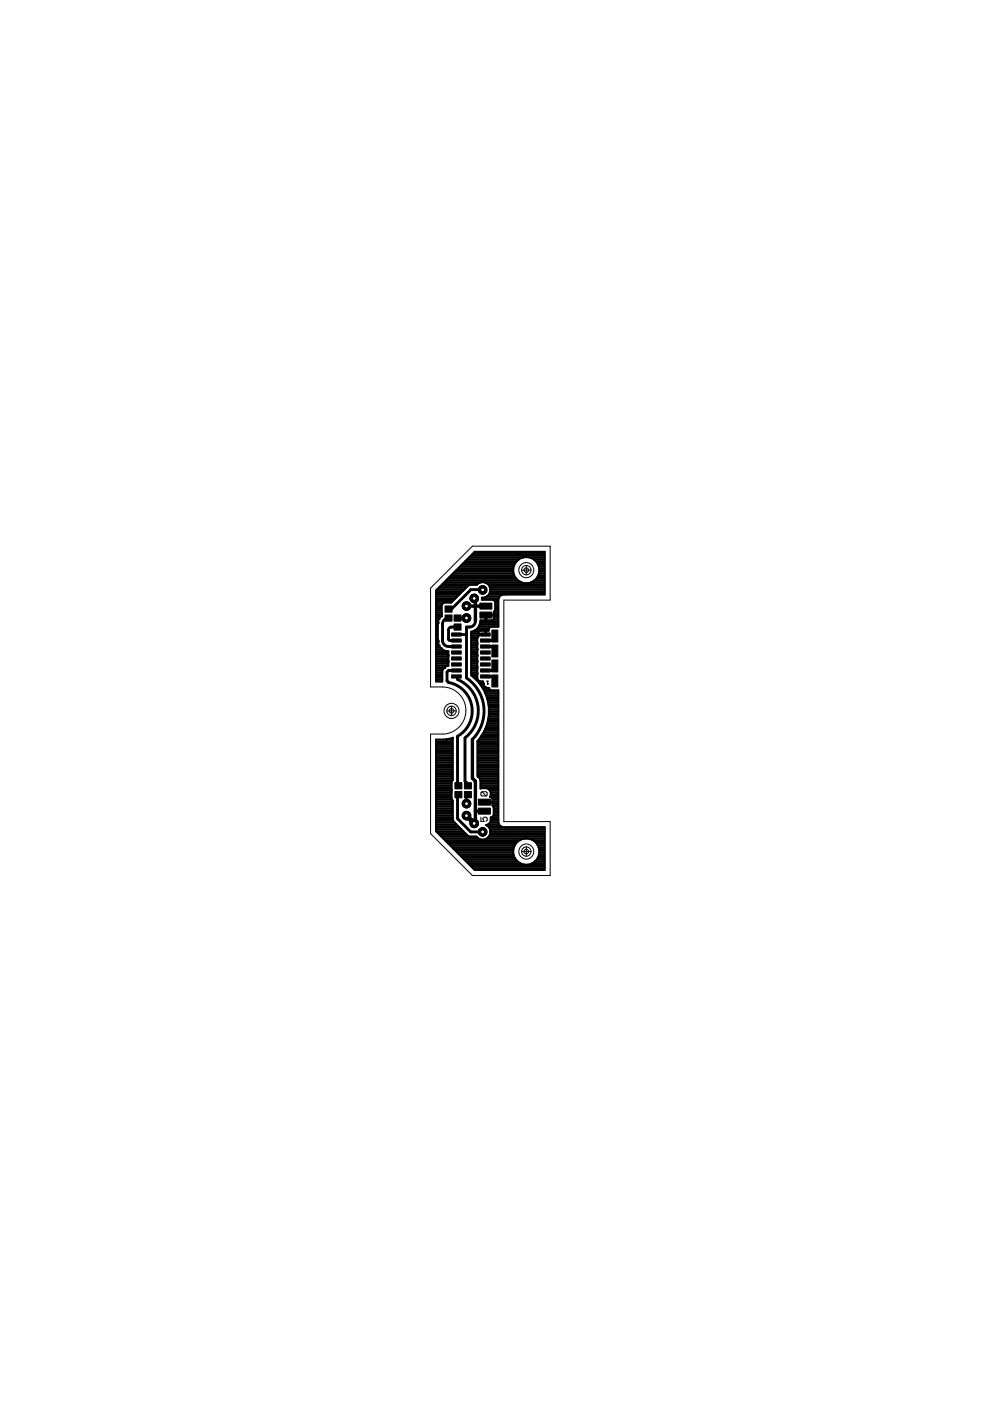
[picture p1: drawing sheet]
<svg xmlns="http://www.w3.org/2000/svg" width="210mm" height="297mm" viewBox="0 0 210 297" stroke-linecap="round" stroke-linejoin="round" font-family="sans-serif">
<circle cx="100.5" cy="126.9" r=".91" fill="#000" stroke="#000" stroke-width=".21"/>
<circle cx="100.5" cy="126.9" r=".4" fill="#fff" stroke="#000" stroke-width=".21"/>
<circle cx="102.3" cy="125.1" r=".91" fill="#000" stroke="#000" stroke-width=".21"/>
<circle cx="102.3" cy="125.1" r=".4" fill="#fff" stroke="#000" stroke-width=".21"/>
<circle cx="98.9" cy="128.5" r=".91" fill="#000" stroke="#000" stroke-width=".21"/>
<circle cx="98.9" cy="128.5" r=".4" fill="#fff" stroke="#000" stroke-width=".21"/>
<circle cx="98.9" cy="131" r=".91" fill="#000" stroke="#000" stroke-width=".21"/>
<circle cx="98.9" cy="131" r=".4" fill="#fff" stroke="#000" stroke-width=".21"/>
<circle cx="98.9" cy="172.9" r=".91" fill="#000" stroke="#000" stroke-width=".21"/>
<circle cx="98.9" cy="172.9" r=".4" fill="#fff" stroke="#000" stroke-width=".21"/>
<circle cx="98.9" cy="170.4" r=".91" fill="#000" stroke="#000" stroke-width=".21"/>
<circle cx="98.9" cy="170.4" r=".4" fill="#fff" stroke="#000" stroke-width=".21"/>
<circle cx="100.5" cy="174.6" r=".91" fill="#000" stroke="#000" stroke-width=".21"/>
<circle cx="100.5" cy="174.6" r=".4" fill="#fff" stroke="#000" stroke-width=".21"/>
<circle cx="102.3" cy="176.4" r=".91" fill="#000" stroke="#000" stroke-width=".21"/>
<circle cx="102.3" cy="176.4" r=".4" fill="#fff" stroke="#000" stroke-width=".21"/>
<g fill="#000" stroke="#000" stroke-width=".21">
<path d="M103.4 144.4v.7zM103.6 144.9l-.2 .2zM103.1 144.4h.5zM102 173.3v.9zM102 174.2h.6zM102 168.1v.4zM102 168.1l.2-.2zM102 168.5l.2 .3zM102.2 167.9h.9zM102.4 173.5v.2zM102.4 173.5l.2-.2zM102.4 173.7l.2 .5z"/>
<path d="M102.6 173.3h.5zM103.1 173.3l.2 .2zM102.2 168.8h.9zM103.1 167.9l.2 .2zM102.2 167.9l.9 .9zM103.3 173.5v.4zM103.3 173.9l-.2 .3zM103.3 168.1v.4zM103.1 168.8l.2-.3z"/>
<circle cx="100.5" cy="126.9" r=".91"/>
</g>
<g fill="#000" stroke="#000" stroke-width=".21">
<path d="M94.4 128.5h1.4v1.3h-1.4zM94.4 130.4h1.4v1.3h-1.4zM95.8 139.3h2v.7h-2zM95.8 138h2v.7h-2zM95.8 136.7h2v.7h-2zM95.8 135.5h2v.6h-2zM95.8 134.2h2v.7h-2zM96.3 130.4h1.4v1.3h-1.4zM96.3 132.3h1.4v1.3h-1.4zM101.7 127.9h2.6v1.2h-2.6zM101.7 129.8h2.6v1.2h-2.6zM101.9 139.3h2v.7h-2z"/>
<path d="M101.9 138h2v.7h-2zM101.9 136.7h2v.7h-2zM101.9 135.5h2v.6h-2zM101.9 134.2h2v.7h-2zM104.3 133.6h1.3v2.5h-1.3zM104.3 136.8h1.3v2.5h-1.3zM104.3 139.9h1.3v2.6h-1.3zM95.8 143.1h2v.7h-2zM95.8 141.8h2v.7h-2zM95.8 140.5h2v.7h-2zM101.9 143.1h2v.7h-2zM101.9 141.8h2v.7h-2z"/>
<path d="M101.9 140.5h2v.7h-2zM104.3 143.1h1.3v2.5h-1.3zM96.5 167.8h1.4v1.3h-1.4zM96.5 165.9h1.4v1.4h-1.4zM98.5 167.8h1.4v1.3h-1.4zM98.5 165.9h1.4v1.4h-1.4zM101.4 169.4h2.6v1.3h-2.6zM101.4 171.3h2.6v1.3h-2.6z"/>
</g>
<g fill="#000" stroke="#000" stroke-width=".42">
<path d="M97.9 119.7h11.1zM98.3 119.4h11zM98.7 119h10.9zM99 118.6h11zM99.4 118.2h11.4zM99.8 117.9h15.7zM100.1 117.5h15.4zM100.5 117.1h15zM100.6 117h14.9zM109 119.8l-.2 .7zM109.4 119.2l-.4 .6zM109.4 119.2l.5-.5z"/>
<path d="M109.9 118.7l.6-.4zM110.5 118.3l.7-.2zM111.2 118.1h.7zM112.4 118.2h3.1zM111.9 118.1l.7 .2zM113.2 118.6h2.3zM112.6 118.3l.7 .4zM113.6 119h1.9zM113.3 118.7l.5 .5zM113.9 119.4h1.6zM114.1 119.7h1.4zM113.8 119.2l.3 .6z"/>
<path d="M115.5 117v9.1zM92.5 125.2l8.1-8.2zM92.5 140h2.6zM92.5 139.6h2.6zM92.5 139.2h2.6zM92.5 138.8h2.6zM92.5 138.4h2.6zM92.5 138.1h2.2zM92.5 137.7h1.3zM92.5 137.3h.9zM92.5 136.9h.6zM92.5 136.6h.4z"/>
<path d="M92.5 136.2h.3zM92.5 135.8h.3zM92.5 135.5h.3zM92.5 135.1h.3zM92.5 134.7h.3zM92.5 134.3h.3zM92.5 134h.3zM92.5 133.6h.3zM92.5 133.2h.3zM92.5 132.8h.3zM92.5 132.5h.3zM92.5 132.1h.3z"/>
<path d="M92.5 131.7h.4zM92.5 131.3h.5zM92.5 131h.8zM92.5 130.6h1.1zM92.5 130.2h1.2zM92.5 129.8h1.1zM92.5 129.5h1.1zM92.5 129.1h1.1zM92.5 128.7h1.1zM92.5 128.3h1.1zM92.5 128h1.4zM92.5 127.6h3.3z"/>
<path d="M92.5 127.2h3.7zM92.5 126.8h4.1zM92.5 126.5h4.5zM92.5 126.1h4.8zM92.5 125.7h5.2zM92.5 125.3h5.6zM92.7 125h5.8zM92.8 132v.1zM92.8 132.1v.2zM92.8 132.3v.2zM92.8 132.5v3.1zM92.8 135.6v.2z"/>
<path d="M92.8 135.8v.2zM92.8 136v.2zM92.8 136.2l.2 .7zM93 131.3l-.2 .7zM93 136.9l.5 .5zM93 124.6h5.8zM93.4 124.2h5.8zM93.5 130.7l-.5 .6zM93.5 137.4l.5 .5zM93.6 128.4v1.5zM93.6 129.9l.1 .2zM93.6 130.3v.3z"/>
<path d="M93.5 130.7l.1-.1zM93.7 130.1l-.1 .2zM93.7 128.1l-.1 .3zM93.8 123.8h7.5zM93.9 127.9l-.2 .2zM94 137.9l.7 .2zM94.2 123.5h7.7zM93.9 127.9l.3-.1zM94.5 123.1h15.4zM94.7 138.1h.2zM94.9 138.1h.2zM94.9 122.7h14.6z"/>
<path d="M95.1 138.1v.7zM95.1 138.8v.2zM95.1 139.1v1zM95.1 139v.1zM95.3 122.3h13.9zM94.2 127.8h1.5zM95.7 122h13.3zM96 121.6h12.9zM96.4 121.2h12.4zM96.8 120.9h12zM97.2 120.5h11.6zM97.5 120.1h11.4z"/>
<path d="M99 124.4l-3.3 3.4zM99.3 124.2l-.3 .2zM99.3 124.2l.4-.2zM99.9 134v.7zM99.9 134l.7-.3zM99.9 140h1.3zM99.9 139.6h1.3zM99.9 139.2h1.3zM99.9 138.8h1.3zM99.9 138.4h1.3zM99.9 138.1h1.3zM99.9 137.7h1.4z"/>
<path d="M99.9 137.3h1.3zM99.9 136.9h1.3zM99.9 136.6h1.3zM99.9 136.2h1.3zM99.9 135.8h1.3zM99.9 135.5h1.3zM99.9 135.1h1.4zM99.9 134.7h1.6zM99.9 134.3h1.6zM99.9 134h1.6zM100.6 133.7l.6-.4zM100.8 133.6h2.8z"/>
<path d="M99.7 124h1.4zM101.6 132.7l-.4 .6zM101.2 135.3v1zM101.2 136.3l.1 .1zM101.2 136.6v.9zM101.2 137.5l.1 .2zM101.2 137.9v.9zM101.2 138.8l.1 .2zM101.2 139.1v1zM101.2 133.2h2.5zM101.3 136.4l-.1 .2zM101.3 137.7l-.1 .2z"/>
<path d="M101.3 139l-.1 .1zM101.3 135.1l-.1 .2zM101.4 123.7l-.3 .3zM101.5 134.5h1.4zM101.5 134.5v.4zM101.3 135.1l.2-.2zM101.5 134.2v.3zM101.5 134v.2zM101.5 132.8h4.2zM101.5 133.9v.1zM101.8 132l-.2 .7zM101.6 133.8l-.1 .1z"/>
<path d="M101.7 132.5h4zM101.6 133.8h.1zM101.9 131.9l-.1 .1zM101.8 132.1h3.9zM101.7 133.8l.2-.1zM101.9 131.5v.4zM101.9 131.5h1zM101.9 131.7h3.8zM101.4 123.7l.6-.3zM102.2 126.7v.5zM102.2 126.7h.5zM102.2 126.8h3.5z"/>
<path d="M102.7 126.7l.5-.3zM102 123.4h.7zM102.7 123.5h7.8zM102.9 130.5v1zM102.9 130.5h.2zM102.9 133.7v.8zM101.9 133.7h1zM102.9 131.3h.2zM102.9 131h.2zM102.9 130.6h.2zM103.1 130.5v1zM103.1 131.5h1.2z"/>
<path d="M103.1 130.3v.2zM103.1 130.3h1.7zM103.2 126.5h2.7zM103.2 126.4l.5-.4zM102.7 123.4l.5 .3zM103.4 123.8h12.1zM103.6 133.4v.3zM102.9 133.7h.7zM103.6 126.1h2.9zM103.7 133.2l-.1 .2zM103.9 125.4l-.2 .6zM103.2 123.7l.5 .4z"/>
<path d="M103.7 124.2h11.8zM103.8 125.7h11.7zM103.9 133l-.2 .2zM103.9 124.6h11.6zM103.9 124.8v.6zM103.7 124.1l.2 .7zM103.9 125.3h11.6zM103.9 125h11.6zM103.9 133l.2-.1zM104.3 131.5h.2zM102.2 127.2h2.2zM104.5 131.5l.1-.1z"/>
<path d="M104.6 131.4v-.1zM104.6 127.2h1.1zM104.7 131.2l-.1 .1zM104.6 131.3h1.1zM104.4 127.2l.3 .1zM104.8 131.1l-.1 .1zM104.7 129.7l.2-.2zM104.8 130.5v.6zM103.1 130.5h1.7zM104.8 129.7v.6zM104.8 131h.9zM104.8 130.6h.9z"/>
<path d="M104.8 130.2h.9zM104.8 129.8h.9zM105 129.3l-.1 .2zM104.7 127.3l.2 .2zM104.9 129.5h.8zM104.9 127.6h.8zM105 127.7v1.6zM104.9 127.5l.1 .2zM105 129.1h.7zM105 128.7h.7zM105 128.3h.7zM105 128h.7z"/>
<path d="M105.7 127v5.9zM104.1 132.9h1.6zM105.8 126.6l-.1 .4zM106.2 126.2l-.4 .4zM106.2 126.2l.4-.1zM106.6 126.1h.5zM108.8 120.5v.8zM108.8 121.3l.2 .7zM109 122l.4 .6zM109.4 122.6l.5 .5zM109.9 123.1l.6 .4zM110.5 123.5l.7 .2z"/>
<path d="M111.2 123.7h.7zM111.9 123.7l.7-.2zM112.6 123.5h2.9zM112.6 123.5l.7-.4zM113.3 123.1l.5-.5zM113.3 123.1h2.2zM113.7 122.7h1.8zM114.1 122l-.3 .6zM113.9 122.3h1.6zM114.3 121.3l-.2 .7zM114.1 122h1.4zM114.2 120.1h1.3z"/>
<path d="M114.3 121.6h1.2zM114.3 120.5v.8zM114.1 119.8l.2 .7zM114.3 121.2h1.2zM114.3 120.9h1.2zM114.3 120.5h1.2zM107.1 126.1h8.4zM92.5 156.8h1.5zM92.5 125.2v19.3zM92.5 159.8h3.5zM92.5 159.4h3.5zM92.5 159h3.5z"/>
<path d="M92.5 158.7h3.5zM92.5 158.3h3.5zM92.5 157.9h3.5zM92.5 157.5h3.5zM92.5 157.2h3.5zM92.5 144.4h1.3zM92.5 144.1h1.3zM92.5 143.7h1.3zM92.5 143.3h1.3zM92.5 142.9h1.3zM92.5 142.6h1.3zM92.5 142.2h1.3z"/>
<path d="M92.5 141.8h1.5zM92.5 141.5h1.9zM92.5 141.1h2.6zM92.5 140.7h2.6zM92.5 140.3h2.6zM92.5 144.5h1.1zM93.8 142.3v1.9zM93.8 144.2v.3zM93.6 144.5h.2zM93.9 141.9l-.1 .4zM94 156.8h.5zM94.2 141.6l-.3 .3z"/>
<path d="M94.5 156.8l1.3-.3zM94.5 141.3l-.3 .3zM94.5 156.8h1.5zM94.5 141.3l.4-.2zM95.1 140.1v.1zM95.1 140.4v.7zM94.9 141.1h.2zM95.1 140.2v.2zM95.8 156.5l.2-.1zM96 156.4v9zM99.9 134.7v8.5zM99.9 142.9h1.3z"/>
<path d="M99.9 142.6h1.3zM99.9 142.2h1.3zM99.9 141.8h1.3zM99.9 141.5h1.3zM99.9 141.1h1.3zM99.9 140.7h1.3zM99.9 140.3h1.3zM100.1 143.3h1.1zM99.9 143.2l.3 .2zM100.5 143.7h.7zM100.9 144.1h.4zM101.2 140.1l.1 .1z"/>
<path d="M101.2 140.4v.9zM101.2 141.3l.1 .2zM101.2 141.7v.9zM101.2 142.6l.1 .2zM101.2 143v.9zM101.2 143.9l.1 .2zM101.5 156.8l-.3 .3zM101.2 159.8h4.5zM101.2 159.4h4.5zM101.2 159h4.5zM101.2 158.7h4.5zM101.2 158.3h4.5z"/>
<path d="M101.2 157.9h4.5zM101.2 157.5h4.5zM101.2 157.2h4.5zM101.3 140.2l-.1 .2zM101.3 141.5l-.1 .2zM101.3 142.8l-.1 .2zM101.3 144.4h.4zM101.3 144.1l.2 .3zM101.5 144.4l.3 .1zM102.6 155.3l-1.1 1.5zM100.2 143.4l1.4 1.3zM101.6 156.8h4.1z"/>
<path d="M101.6 144.8h.9zM101.8 144.5h.6zM101.8 156.4h3.9zM101.9 145.2h.7zM102 156h3.7zM102.1 145.6h.6zM102.3 155.7h3.4zM102.4 145.9h1.3zM102.4 144.6l.1 .2zM102.5 144.8l.1 .2zM102.6 155.3h3.1zM103.3 153.5l-.7 1.8z"/>
<path d="M101.6 144.7l1 1.6zM102.6 146.3h1.5zM102.6 145v.3zM102.6 145.3l.1 .3zM102.7 154.9h3zM102.7 145.6l.3 .2zM102.7 146.7h3zM102.9 154.6h2.8zM102.9 147.1h2.8zM103 145.8l.1 .1zM103 154.2h2.7zM103.1 147.4h2.6z"/>
<path d="M103.1 145.9h.1zM103.2 153.8h2.5zM103.2 147.8h2.5zM103.2 145.9h.3zM103.7 151.7l-.4 1.8zM102.6 146.3l.7 1.7zM103.3 153.4h2.4zM103.3 148.2h2.4zM103.4 153.1h2.3zM103.4 148.6h2.3zM103.5 152.7h2.2zM103.5 148.9h2.2z"/>
<path d="M103.5 152.3h2.2zM103.5 149.3h2.2zM103.6 145.9l.1 .1zM103.6 151.9h2.1zM103.6 149.7h2.1zM103.7 149.8v1.9zM103.3 148l.4 1.8zM103.7 151.6h2zM103.7 151.2h2zM103.7 150.8h2zM103.7 150.4h2zM103.7 150h2z"/>
<path d="M103.7 146l.2 .2zM103.9 146.2l.2 .1zM104.1 146.3h1.6zM105.7 146.3v27.7zM92.5 156.8v19.5zM92.5 175.9h5.4zM92.5 175.5h5zM92.5 175.2h4.6zM92.5 174.8h4.3zM92.5 174.4h3.9zM92.5 174h3.6zM92.5 173.6h3.5z"/>
<path d="M92.5 173.3h3.5zM92.5 172.9h3.5zM92.5 172.5h3.5zM92.5 172.1h3.5zM92.5 171.8h3.5zM92.5 171.4h3.5zM92.5 171h3.5zM92.5 170.6h3.5zM92.5 170.3h3.5zM92.5 169.9h3.5zM92.5 169.5h3.3zM92.5 169.2h3.2z"/>
<path d="M92.5 168.8h3.2zM92.5 168.4h3.2zM92.5 168h3.2zM92.5 167.7h3.3zM92.5 167.3h3.2zM92.5 166.9h3.2zM92.5 166.5h3.2zM92.5 166.2h3.2zM92.5 165.8h3.2zM92.5 165.4h3.5zM92.5 165h3.5zM92.5 164.7h3.5z"/>
<path d="M92.5 164.3h3.5zM92.5 163.9h3.5zM92.5 163.5h3.5zM92.5 163.2h3.5zM92.5 162.8h3.5zM92.5 162.4h3.5zM92.5 162h3.5zM92.5 161.7h3.5zM92.5 161.3h3.5zM92.5 160.9h3.5zM92.5 160.5h3.5zM92.5 160.2h3.5z"/>
<path d="M92.5 176.3h5.8zM92.8 176.6h5.8zM93.2 177h5.8zM93.6 177.4h7.4zM94 177.8h7.5zM94.3 178.1h15.9zM94.7 178.5h15zM95.1 178.9h14.2zM95.5 179.3h13.6zM95.7 165.8v1.6zM95.7 167.4l.1 .1zM95.7 167.7v1.6z"/>
<path d="M95.7 169.3l.1 .2zM95.8 167.5l-.1 .2zM95.8 165.5l-.1 .3zM95.8 169.5l.2 .2zM95.8 179.6h13.2zM96 165.4l-.2 .1zM96 169.7v3.7zM96 173.4v.4zM96 173.8l.1 .3zM96.1 174.1l2.8 2.9zM98.9 177l.3 .2zM99.2 177.2l.4 .2z"/>
<path d="M99.6 177.4h1.4zM101 177.4l.4 .4zM101.2 157.1v7.5zM101.2 164.3h4.5zM101.2 163.9h4.5zM101.2 163.5h4.5zM101.2 163.2h4.5zM101.2 162.8h4.5zM101.2 162.4h4.5zM101.2 162h4.5zM101.2 161.7h4.5zM101.2 161.3h4.5z"/>
<path d="M101.2 160.9h4.5zM101.2 160.5h4.5zM101.2 160.2h4.5zM101.3 164.7h4.4zM101.4 177.8l.6 .2zM101.2 164.6l.2 .1zM101.4 164.7l.3 .3zM101.7 165h4zM101.9 165.4h3.8zM101.9 165.4v1.8zM101.7 165l.2 .4zM101.9 166.9h3.8z"/>
<path d="M101.9 166.5h3.8zM101.9 166.2h3.8zM101.9 165.8h3.8zM102 178h.7zM101.9 167.2l.1-.1zM102 167.1h.3zM102.7 178l.5-.2zM102.8 170v.2zM102.8 170h1.6zM102.3 167.1h.6zM103.1 174.9h.1zM103.2 177.8h12.3z"/>
<path d="M103.2 174.9l.3-.1zM102.9 167.1h.3zM103.2 177.8l.5-.5zM103.1 174.9l.1 .1zM103.4 175.2h2.7zM103.5 174.8l.4-.4zM103.2 167.1l.3 .1zM103.5 174.8h2.3zM103.5 167.3h2.2zM103.6 177.4h11.9zM103.9 176.7l-.2 .6zM103.2 175l.5 .4z"/>
<path d="M103.5 167.2l.2 .2zM103.7 175.5h11.8zM103.8 177h11.7zM103.9 175.9h11.6zM103.9 174.4h1.8zM104.1 174.1l-.2 .3zM104.1 168.7l-.2 .3zM103.7 167.4l.2 .3zM103.9 167.7h1.8zM103.9 176v.7zM103.7 175.4l.2 .6zM103.9 176.6h11.6z"/>
<path d="M103.9 176.3h11.6zM104 168.8h1.7zM103.9 169h.1zM104.1 173.8v.3zM104.1 173.3v.5zM104.1 168.4v.3zM104.1 168v.4zM103.9 167.7l.2 .3zM104.1 174h1.6zM104.1 173.6h1.6zM104.1 168.4h1.6zM104.1 168h1.6z"/>
<path d="M104.1 173.3l.3-.1zM104 169h.2zM104.2 173.3h1.5zM104.2 169.1l.1 .1zM104.3 169.2h1.4zM104.4 173.2l.2-.2zM104.3 169.2l.1 .1zM104.4 170.2v.6zM102.8 170.2h1.6zM104.4 169.4v.6zM104.4 169.3v.1zM104.4 170.6h1.3z"/>
<path d="M104.4 170.3h1.3zM104.4 169.9h1.3zM104.4 169.5h1.3zM104.7 172.8l-.1 .2zM104.4 170.8l.2 .1zM104.6 171h1.1zM104.6 172.9h1.1zM104.7 171.2v1.6zM104.6 170.9l.1 .3zM104.7 172.5h1zM104.7 172.1h1zM104.7 171.8h1z"/>
<path d="M104.7 171.4h1zM105.7 174v.4zM105.7 174.4l.1 .5zM105.8 174.9l.4 .3zM106.2 175.2l.4 .2zM106.6 175.4h8.9zM109 179.5l-.2 .7zM109.4 178.9l-.4 .6zM109.4 178.9l.5-.6zM109.9 178.3l.6-.3zM110.5 178l.7-.2zM111.2 177.8h.7z"/>
<path d="M111.9 177.8l.7 .2zM112.9 178.1h2.6zM112.6 178l.7 .3zM113.5 178.5h2zM113.3 178.3l.5 .6zM113.8 178.9h1.7zM114 179.3h1.5zM113.8 178.9l.3 .6zM114.2 179.6h1.3zM115.5 175.4v9.1zM96.2 180h12.7zM96.6 180.4h12.2z"/>
<path d="M97 180.8h11.8zM97.3 181.1h11.6zM97.7 181.5h11.3zM98.1 181.9h11.1zM98.4 182.3h11zM98.8 182.6h10.9zM99.2 183h11.1zM99.6 183.4h15.9zM99.9 183.8h15.6zM100.3 184.1h15.2zM92.5 176.3l8.1 8.2zM108.8 180.2v.7z"/>
<path d="M108.8 180.9l.2 .7zM109 181.6l.4 .6zM109.4 182.2l.5 .6zM109.9 182.8l.6 .3zM110.5 183.1l.7 .2zM111.2 183.3h.7zM111.9 183.3l.7-.2zM112.6 183.1l.7-.3zM112.9 183h2.6zM113.8 182.2l-.5 .6zM113.4 182.6h2.1zM114.1 181.6l-.3 .6z"/>
<path d="M113.8 182.3h1.7zM114 181.9h1.5zM114.3 180.9l-.2 .7zM114.2 181.5h1.3zM114.3 181.1h1.2zM114.3 180h1.2zM114.3 180.2v.7zM114.1 179.5l.2 .7zM114.3 180.8h1.2zM114.3 180.4h1.2zM100.6 184.5h14.9z"/>
</g>
<g fill="#000">
<circle cx="92.8" cy="136.2" r=".21"/>
<circle cx="92.8" cy="136" r=".21"/>
<circle cx="92.8" cy="132" r=".21"/>
<circle cx="92.8" cy="132.1" r=".21"/>
<circle cx="92.8" cy="135.8" r=".21"/>
<circle cx="93" cy="131.3" r=".21"/>
<circle cx="93" cy="136.9" r=".21"/>
<circle cx="93.5" cy="137.4" r=".21"/>
<circle cx="93.5" cy="130.7" r=".21"/>
<circle cx="94.9" cy="138.1" r=".21"/>
<circle cx="97" cy="131" r=".31"/>
<circle cx="100.6" cy="133.7" r=".21"/>
<circle cx="101.2" cy="133.3" r=".21"/>
<circle cx="101.6" cy="132.7" r=".21"/>
<circle cx="101.8" cy="132" r=".21"/>
<circle cx="102.9" cy="134.5" r=".21"/>
<circle cx="102.9" cy="134.3" r=".21"/>
<circle cx="102.9" cy="134" r=".21"/>
<circle cx="94.2" cy="141.6" r=".21"/>
<circle cx="94.5" cy="156.8" r=".21"/>
<circle cx="95.8" cy="156.5" r=".21"/>
<circle cx="100.2" cy="143.4" r=".21"/>
<circle cx="101.5" cy="156.8" r=".21"/>
<circle cx="101.6" cy="144.7" r=".21"/>
<circle cx="102.6" cy="155.3" r=".21"/>
<circle cx="102.6" cy="146.3" r=".21"/>
<circle cx="103" cy="145.8" r=".21"/>
<circle cx="103.3" cy="153.5" r=".21"/>
<circle cx="103.3" cy="148" r=".21"/>
<circle cx="103.5" cy="145.9" r=".21"/>
<circle cx="103.7" cy="151.7" r=".21"/>
<circle cx="103.7" cy="149.8" r=".21"/>
<circle cx="101.4" cy="164.7" r=".21"/>
<circle cx="104.1" cy="173.3" r=".21"/>
</g>
<path d="M98.9 172.9l.9 1zM99.8 173.9l.7 .7z" fill="#000" stroke="#000" stroke-width="1"/>
<path d="M100.8 128.5v3.2zM100.8 128.5h2.2zM100.8 127.1v1.4zM100.5 126.9l.3 .2zM98.9 128.5h1.9zM100.2 156.8v8.2zM100.2 165l.6 .6zM100.8 172v2.3zM100.8 165.6v6.4zM100.8 172h1.9z" fill="#000" stroke="#000" stroke-width=".72"/>
<path d="M93.8 135.8l.2 .6 .3 .4 .8 .3M95.1 131l-.8 .3-.3 .5-.2 .5M95.1 135.5l.3 .3M95.7 132.9l-.3 .2-.3 .5M100.8 131.7l-.1 .5-.4 .5-.8 .2M95.1 144.7a6.2 6.2 0 0 1 4.9 5 6.2 6.2 0 0 1-3 6.4M97 144.1a7.2 7.2 0 0 1 1.6 12.3M98.9 143.7a8.5 8.5 0 0 1 1.3 13.1M99.2 168.5l-.3 .3" fill="none" stroke="#000" stroke-width=".61"/>
<g fill="#000" stroke="#000" stroke-width=".61">
<path d="M93.8 132.3v3.5zM95.1 129.1h.6zM95.1 137.1h1.7zM95.1 133.6v1.9zM95.4 135.8h1.4zM99.8 125l-4.1 4.1zM95.7 132.9h1.3zM97 131h1.9zM98.9 132.9h.6zM98.9 132.9v1.6zM96.8 134.5h2.1zM99.8 125h2.5z"/>
<path d="M102.9 135.8h2zM104.9 134.9v.9zM102.9 137.1h2zM104.9 137.1v.9zM94.8 142.5l.3-.3zM94.8 142.5v1.9zM95.1 142.2h1.7zM94.8 144.4l.3 .3zM96.8 143.4h.2zM97 143.4v.7zM98.9 134.5v9.2zM102.9 143.4h2z"/>
<path d="M102.9 142.2h2zM104.9 143.4v1zM104.9 141.2v1zM97 156.1v10.5zM97.2 168.5l-.2 .4zM97 168.9v4.7zM97 166.6h.2zM98.6 156.4v9.2zM98.6 165.6l.3 .3zM98.9 165.9v.4zM98.9 166.3l.3 .3zM98.9 168.8v1.6z"/>
<path d="M98.9 166.6h.3zM97 173.6l2.8 2.8zM99.8 176.4h2.5zM100.8 174.3l-.3 .3z"/>
</g>
<circle cx="100.5" cy="126.9" r=".4" fill="#fff" stroke="#000" stroke-width=".21"/>
<circle cx="102.3" cy="125.1" r=".91" fill="#000" stroke="#000" stroke-width=".21"/>
<circle cx="102.3" cy="125.1" r=".4" fill="#fff" stroke="#000" stroke-width=".21"/>
<circle cx="98.9" cy="128.5" r=".91" fill="#000" stroke="#000" stroke-width=".21"/>
<circle cx="98.9" cy="128.5" r=".4" fill="#fff" stroke="#000" stroke-width=".21"/>
<circle cx="98.9" cy="131" r=".91" fill="#000" stroke="#000" stroke-width=".21"/>
<circle cx="98.9" cy="131" r=".4" fill="#fff" stroke="#000" stroke-width=".21"/>
<circle cx="98.9" cy="172.9" r=".91" fill="#000" stroke="#000" stroke-width=".21"/>
<circle cx="98.9" cy="172.9" r=".4" fill="#fff" stroke="#000" stroke-width=".21"/>
<circle cx="98.9" cy="170.4" r=".91" fill="#000" stroke="#000" stroke-width=".21"/>
<circle cx="98.9" cy="170.4" r=".4" fill="#fff" stroke="#000" stroke-width=".21"/>
<circle cx="100.5" cy="174.6" r=".91" fill="#000" stroke="#000" stroke-width=".21"/>
<circle cx="100.5" cy="174.6" r=".4" fill="#fff" stroke="#000" stroke-width=".21"/>
<circle cx="102.3" cy="176.4" r=".91" fill="#000" stroke="#000" stroke-width=".21"/>
<circle cx="102.3" cy="176.4" r=".4" fill="#fff" stroke="#000" stroke-width=".21"/>
<g fill="#000" stroke="#000" stroke-width=".21">
<path d="M100.2 115.8l-8.9 8.9zM100.2 115.8h16.4zM116.6 115.8v11.4zM91.3 124.7v20.9zM106.8 127.2v47zM110.6 120.9h2zM111.6 119.9v2zM106.8 127.2h9.8zM91.3 155.6v21.1zM91.3 145.6h2.5zM91.3 155.6h2.5zM94.7 150.7h2.1z"/>
<path d="M95.7 149.7v2zM91.3 176.7l8.9 8.9zM106.8 174.2h9.8zM100.2 185.6h16.4zM110.6 180.5h2zM111.6 179.5v2.1zM116.6 174.2v11.4z"/>
</g>
<g fill="none" stroke="#000" stroke-width=".21">
<path d="M93.8 145.6a5 5 0 0 1 5 5 5 5 0 0 1-5 5"/>
<circle cx="111.6" cy="120.9" r="1.6"/>
<circle cx="111.6" cy="120.9" r=".49"/>
<circle cx="111.6" cy="120.9" r=".99"/>
<circle cx="95.7" cy="150.7" r="1.6"/>
<circle cx="95.7" cy="150.7" r=".49"/>
<circle cx="95.7" cy="150.7" r=".99"/>
<circle cx="111.6" cy="180.6" r="1.6"/>
<circle cx="111.6" cy="180.5" r=".49"/>
<circle cx="111.6" cy="180.5" r=".99"/>
</g>
</svg>
